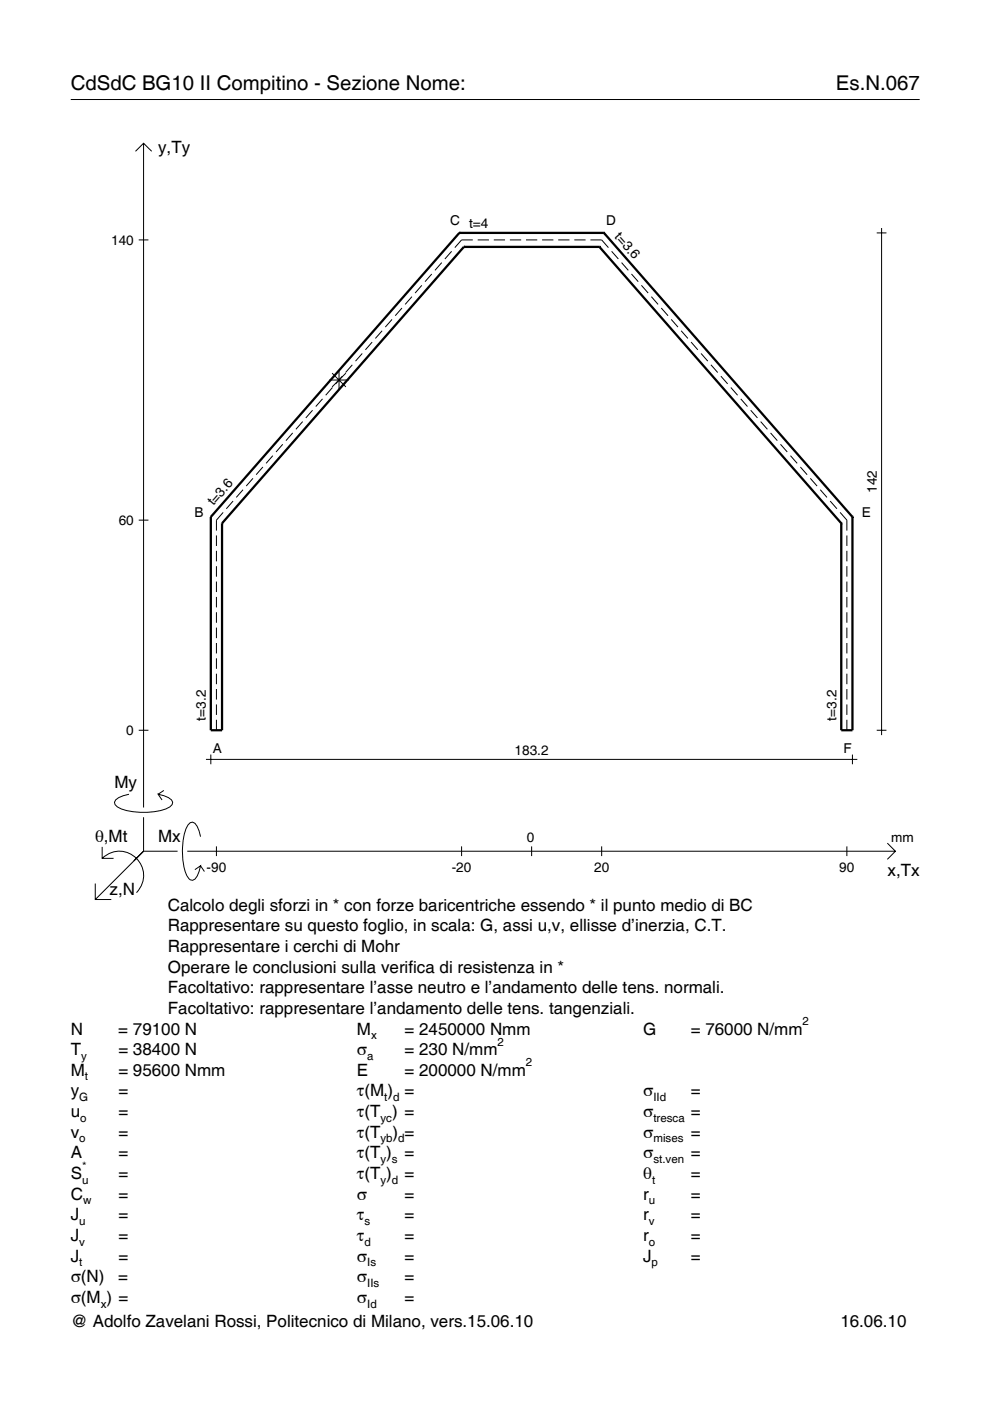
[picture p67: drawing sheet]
<svg xmlns="http://www.w3.org/2000/svg" width="210mm" height="297mm" viewBox="0 0 210 297" stroke-linecap="round" stroke-linejoin="round" font-family="sans-serif">
<defs><g id="words">
<g font-size="4.3">
<text x="15" y="19">CdSdC BG10 II Compitino - Sezione Nome:</text>
<text x="177.2" y="19">Es.N.067</text>
</g>
<g font-size="3.6">
<text x="33.5" y="32.4">y,Ty</text>
<text x="24.3" y="167.1">My</text>
<text x="20.1" y="178.4">θ,Mt</text>
<text x="33.5" y="178.4">Mx</text>
<text x="188.2" y="185.6">x,Tx</text>
<text x="23.2" y="189.7">z,N</text>
<text x="35.6" y="193.1">Calcolo degli sforzi in * con forze baricentriche essendo * il punto medio di BC</text>
<text x="35.6" y="197.5">Rappresentare su questo foglio, in scala: G, assi u,v, ellisse d’inerzia, C.T.</text>
<text x="35.6" y="201.8">Rappresentare i cerchi di Mohr</text>
<text x="35.6" y="206.2">Operare le conclusioni sulla verifica di resistenza in *</text>
<text x="35.6" y="210.6">Facoltativo: rappresentare l’asse neutro e l’andamento delle tens. normali.</text>
<text x="35.6" y="215">Facoltativo: rappresentare l’andamento delle tens. tangenziali.</text>
<text x="15" y="219.3">N</text>
<text x="25.1" y="219.3">= 79100 N</text>
<text x="75.7" y="219.3">M</text>
<text x="85.8" y="219.3">= 2450000 Nmm</text>
<text x="136.4" y="219.3">G</text>
<text x="146.5" y="219.3">= 76000 N/mm</text>
<text x="15" y="223.7">T</text>
<text x="25.1" y="223.7">= 38400 N</text>
<text x="75.7" y="223.7">σ</text>
<text x="85.8" y="223.7">= 230 N/mm</text>
<text x="15" y="228.1">M</text>
<text x="15" y="232.5">y</text>
<text x="25.1" y="228.1">= 95600 Nmm</text>
<text x="25.1" y="232.5">=</text>
<text x="75.7" y="228.1">E</text>
<text x="75.7" y="232.5">τ(M ) =</text>
<text x="85.8" y="228.1">= 200000 N/mm</text>
<text x="136.4" y="232.5">σ</text>
<text x="146.5" y="232.5">=</text>
<text x="15" y="236.8">u</text>
<text x="25.1" y="236.8">=</text>
<text x="75.7" y="236.8">τ(T ) =</text>
<text x="136.4" y="236.8">σ</text>
<text x="146.5" y="236.8">=</text>
<text x="15" y="241.2">v</text>
<text x="15" y="245.6">A</text>
<text x="25.1" y="241.2">=</text>
<text x="25.1" y="245.6">=</text>
<text x="75.7" y="245.6">τ(T )</text>
<text x="75.7" y="241.2">τ(T</text>
<text x="83.3" y="241.2">) =</text>
<text x="85.8" y="245.6">=</text>
<text x="136.4" y="241.2">σ</text>
<text x="136.4" y="245.6">σ</text>
<text x="146.5" y="241.2">=</text>
<text x="146.5" y="245.6">=</text>
<text x="15" y="250">S</text>
<text x="25.1" y="250">=</text>
<text x="75.7" y="250">τ(T )</text>
<text x="85.8" y="250">=</text>
<text x="136.4" y="250">θ</text>
<text x="146.5" y="250">=</text>
<text x="15" y="254.3">C</text>
<text x="25.1" y="254.3">=</text>
<text x="75.7" y="254.3">σ</text>
<text x="85.8" y="254.3">=</text>
<text x="136.4" y="254.3">r</text>
<text x="146.5" y="254.3">=</text>
<text x="15" y="258.7">J</text>
<text x="15" y="263.1">J</text>
<text x="25.1" y="258.7">=</text>
<text x="25.1" y="263.1">=</text>
<text x="75.7" y="258.7">τ</text>
<text x="75.7" y="263.1">τ</text>
<text x="85.8" y="258.7">=</text>
<text x="85.8" y="263.1">=</text>
<text x="136.4" y="258.7">r</text>
<text x="136.4" y="263.1">r</text>
<text x="146.5" y="258.7">=</text>
<text x="146.5" y="263.1">=</text>
<text x="15" y="267.5">J</text>
<text x="25.1" y="267.5">=</text>
<text x="75.7" y="267.5">σ</text>
<text x="85.8" y="267.5">=</text>
<text x="136.4" y="267.5">J</text>
<text x="146.5" y="267.5">=</text>
<text x="15" y="271.8">σ(N)</text>
<text x="25.1" y="271.8">=</text>
<text x="75.7" y="271.8">σ</text>
<text x="85.8" y="271.8">=</text>
<text x="15" y="276.2">σ(M ) =</text>
<text x="15" y="281.4">@ Adolfo Zavelani Rossi, Politecnico di Milano, vers.15.06.10</text>
<text x="75.7" y="276.2">σ</text>
<text x="85.8" y="276.2">=</text>
<text x="178.2" y="281.4">16.06.10</text>
</g>
<g font-size="2.9">
<text x="95.4" y="47.7">C t=4</text>
<text x="128.5" y="47.7">D</text>
<text x="23.6" y="51.9">140</text>
<text x="130.2" y="50.2" transform="rotate(49 130.2 50.2)">t=3.6</text>
<text x="45.3" y="107.4" transform="rotate(-49 45.3 107.4)">t=3.6</text>
<text x="185.9" y="104.5" transform="rotate(-90 185.9 104.5)">142</text>
<text x="25.2" y="111.3">60</text>
<text x="41.2" y="109.6">B</text>
<text x="182.7" y="109.6">E</text>
<text x="26.8" y="155.8">0</text>
<text x="43.7" y="152.8" transform="rotate(-90 43.7 152.8)">t=3.2</text>
<text x="177.3" y="152.8" transform="rotate(-90 177.3 152.8)">t=3.2</text>
<text x="45.1" y="159.7">A</text>
<text x="109.1" y="160">183.2</text>
<text x="178.8" y="159.7">F</text>
<text x="111.7" y="178.4">0</text>
<text x="189" y="178.4">mm</text>
<text x="43.8" y="184.9">-90</text>
<text x="95.8" y="184.9">-20</text>
<text x="126" y="184.9">20</text>
<text x="178" y="184.9">90</text>
</g>
<g font-size="2.4">
<text x="78.7" y="220.3">x</text>
<text x="105.5" y="221.7">2</text>
<text x="170.2" y="217.3">2</text>
<text x="17.2" y="224.7">y</text>
<text x="77.9" y="224.7">a</text>
<text x="111.5" y="226.1">2</text>
<text x="16.8" y="233.5">G</text>
<text x="18" y="229.1">t</text>
<text x="81.5" y="233.5">t d</text>
<text x="138.5" y="233.5">IId</text>
<text x="17" y="237.8">o</text>
<text x="80.7" y="237.8">yc</text>
<text x="138.5" y="237.8">tresca</text>
<text x="16.8" y="242.2">o</text>
<text x="80.7" y="242.2">yb d</text>
<text x="138.5" y="242.2">mises</text>
<text x="17.4" y="251">u</text>
<text x="17.4" y="248">*</text>
<text x="80.7" y="246.6">y s</text>
<text x="80.7" y="251">y d</text>
<text x="138.2" y="251">t</text>
<text x="138.5" y="246.6">st.ven</text>
<text x="17.6" y="255.3">w</text>
<text x="137.6" y="255.3">u</text>
<text x="16.8" y="259.7">u</text>
<text x="77.3" y="259.7">s</text>
<text x="137.6" y="259.7">v</text>
<text x="16.8" y="264.1">v</text>
<text x="16.8" y="268.5">t</text>
<text x="77.3" y="264.1">d</text>
<text x="77.9" y="268.5">Is</text>
<text x="137.6" y="264.1">o</text>
<text x="138.2" y="268.5">p</text>
<text x="77.9" y="272.8">IIs</text>
<text x="21.4" y="277.2">x</text>
<text x="77.9" y="277.2">Id</text>
</g>
</g></defs>
<g fill="none" stroke="#000" stroke-width=".21">
<path d="M15 21.1h180M28.7 32.1l1.7-1.7 1.8 1.7M30.4 30.4v140.8M29.4 50.9h2.1M91.5 58.1l-1.4 1.6M93.7 55.7l-1.5 1.6M95.8 53.3l-1.5 1.6M100.2 50.9h-2.3l-1.5 1.6M101.3 50.9h2.4M104.7 50.9h2.4M108.1 50.9h2.4M111.5 50.9h2.4"/>
<path d="M114.9 50.9h2.4M118.4 50.9h2.3M121.8 50.9h2.4M125.2 50.9h2.4l1.4 1.6M129.7 53.3l1.4 1.6M131.8 55.7l1.4 1.6M133.9 58.1l1.4 1.6M185.9 49.4h2M186.9 48.3v107.6M70.4 79.1l2.9 2.9M71.9 78.5v4.1M72.6 79.8l-1.4 1.6"/>
<path d="M73.3 79.1l-2.9 2.9M74.7 77.3l-1.4 1.7M76.8 74.9l-1.4 1.7M78.9 72.5l-1.4 1.7M81 70.1l-1.4 1.7M83.1 67.7l-1.4 1.6M85.2 65.3l-1.4 1.6M87.3 62.9l-1.4 1.6M89.4 60.5l-1.4 1.6M136 60.5l1.4 1.6M138.1 62.9l1.4 1.6M140.2 65.3l1.4 1.6"/>
<path d="M142.3 67.7l1.4 1.6M144.4 70.1l1.4 1.7M146.5 72.5l1.5 1.7M148.6 74.9l1.5 1.7M150.7 77.3l1.5 1.7M152.8 79.8l1.5 1.6M55.7 99l-1.4 1.6M57.8 96.6l-1.4 1.6M59.9 94.2l-1.4 1.6M62.1 91.8l-1.5 1.6M64.2 89.4l-1.5 1.6M66.3 87l-1.5 1.6"/>
<path d="M68.4 84.6l-1.5 1.6M69.8 80.6h4.1M70.5 82.2l-1.4 1.6M155 82.2l1.4 1.6M157.1 84.6l1.4 1.6M159.2 87l1.4 1.6M161.3 89.4l1.4 1.6M163.4 91.8l1.4 1.6M165.5 94.2l1.4 1.6M167.6 96.6l1.4 1.6M169.7 99l1.4 1.6M29.4 110.3h2.1"/>
<path d="M45.9 113.5v2.3M45.9 116.8v2.2M47.3 108.6l-1.4 1.7v2.2M49.4 106.2l-1.4 1.7M51.5 103.8l-1.4 1.7M53.6 101.4l-1.4 1.6M171.8 101.4l1.4 1.6M173.9 103.8l1.4 1.7M176 106.2l1.4 1.7M178.1 108.6l1.5 1.7v2.2M179.6 113.5v2.3M179.6 116.8v2.2"/>
<path d="M45.9 120v2.3M45.9 123.3v2.2M45.9 126.6v2.2M45.9 129.8v2.2M45.9 133.1v2.2M45.9 136.3v2.2M45.9 139.6v2.2M179.6 120v2.3M179.6 123.3v2.2M179.6 126.6v2.2M179.6 129.8v2.2M179.6 133.1v2.2"/>
<path d="M179.6 136.3v2.2M179.6 139.6v2.2M29.4 154.8h2.1M44.7 160v2M45.9 142.8v2.3M45.9 146.1v2.2M45.9 149.3v2.3M45.9 152.6v2.2M179.6 142.8v2.3M179.6 146.1v2.2M179.6 149.3v2.3M179.6 152.6v2.2"/>
<path d="M180.7 160v2M185.9 154.8h2M21.7 179.6v2.4h2.4M27.3 168.4a3.6 3.6 0 0 0-3 1.7l.1 .5a5.6 5.6 0 0 0 3.8 1.5 13.4 13.4 0 0 0 7.8-1l.5-.5 .1-.5a3.6 3.6 0 0 0-3.1-1.7l.8 1.2M30.4 173.3v7.2M34.7 167.6l-1.2 .8M42.5 177.4a3.6 3.6 0 0 0-1.7-3.1l-.5 .1a5.7 5.7 0 0 0-1.5 3.8 13.9 13.9 0 0 0 1.1 7.9l.4 .4 .5 .1a3.6 3.6 0 0 0 1.7-3l-1.2 .8M43.7 161h138.1M45.9 179.4v2.1M97.9 179.4v2.1M112.7 179.4v2.1M127.6 179.4v2.1"/>
<path d="M179.6 179.4v2.1M188.1 178.8l1.7 1.7-1.7 1.7M20.2 187.3v3.4h3.4M21.7 182a5.1 5.1 0 0 1 7.2 0 5.1 5.1 0 0 1 0 7.3M30.4 180.5l-10.2 10.2M30.4 180.5h7.2M39.7 180.5h150.1M42.5 183.6l.8 1.2"/>
</g>
<g fill="none" stroke="#000" stroke-width=".48">
<path d="M97.4 49.4h.1M97.4 49.4l-52.7 60.2M97.4 49.4h30.6M98.3 52.3h.1M98.3 52.3l-51.2 58.6M98.3 52.3h28.8M127.1 52.3h.1M127.1 52.3l51.3 58.6M128 49.4h.1M128 49.4l52.7 60.2M44.7 109.6h.1M44.7 109.6v45.2h2.4v-43.9"/>
<path d="M47.1 110.9h.1M178.4 110.9h.1M180.7 109.6h.1M180.7 109.6v45.2h-2.3v-43.9"/>
</g>
<use href="#words"/>
</svg>
